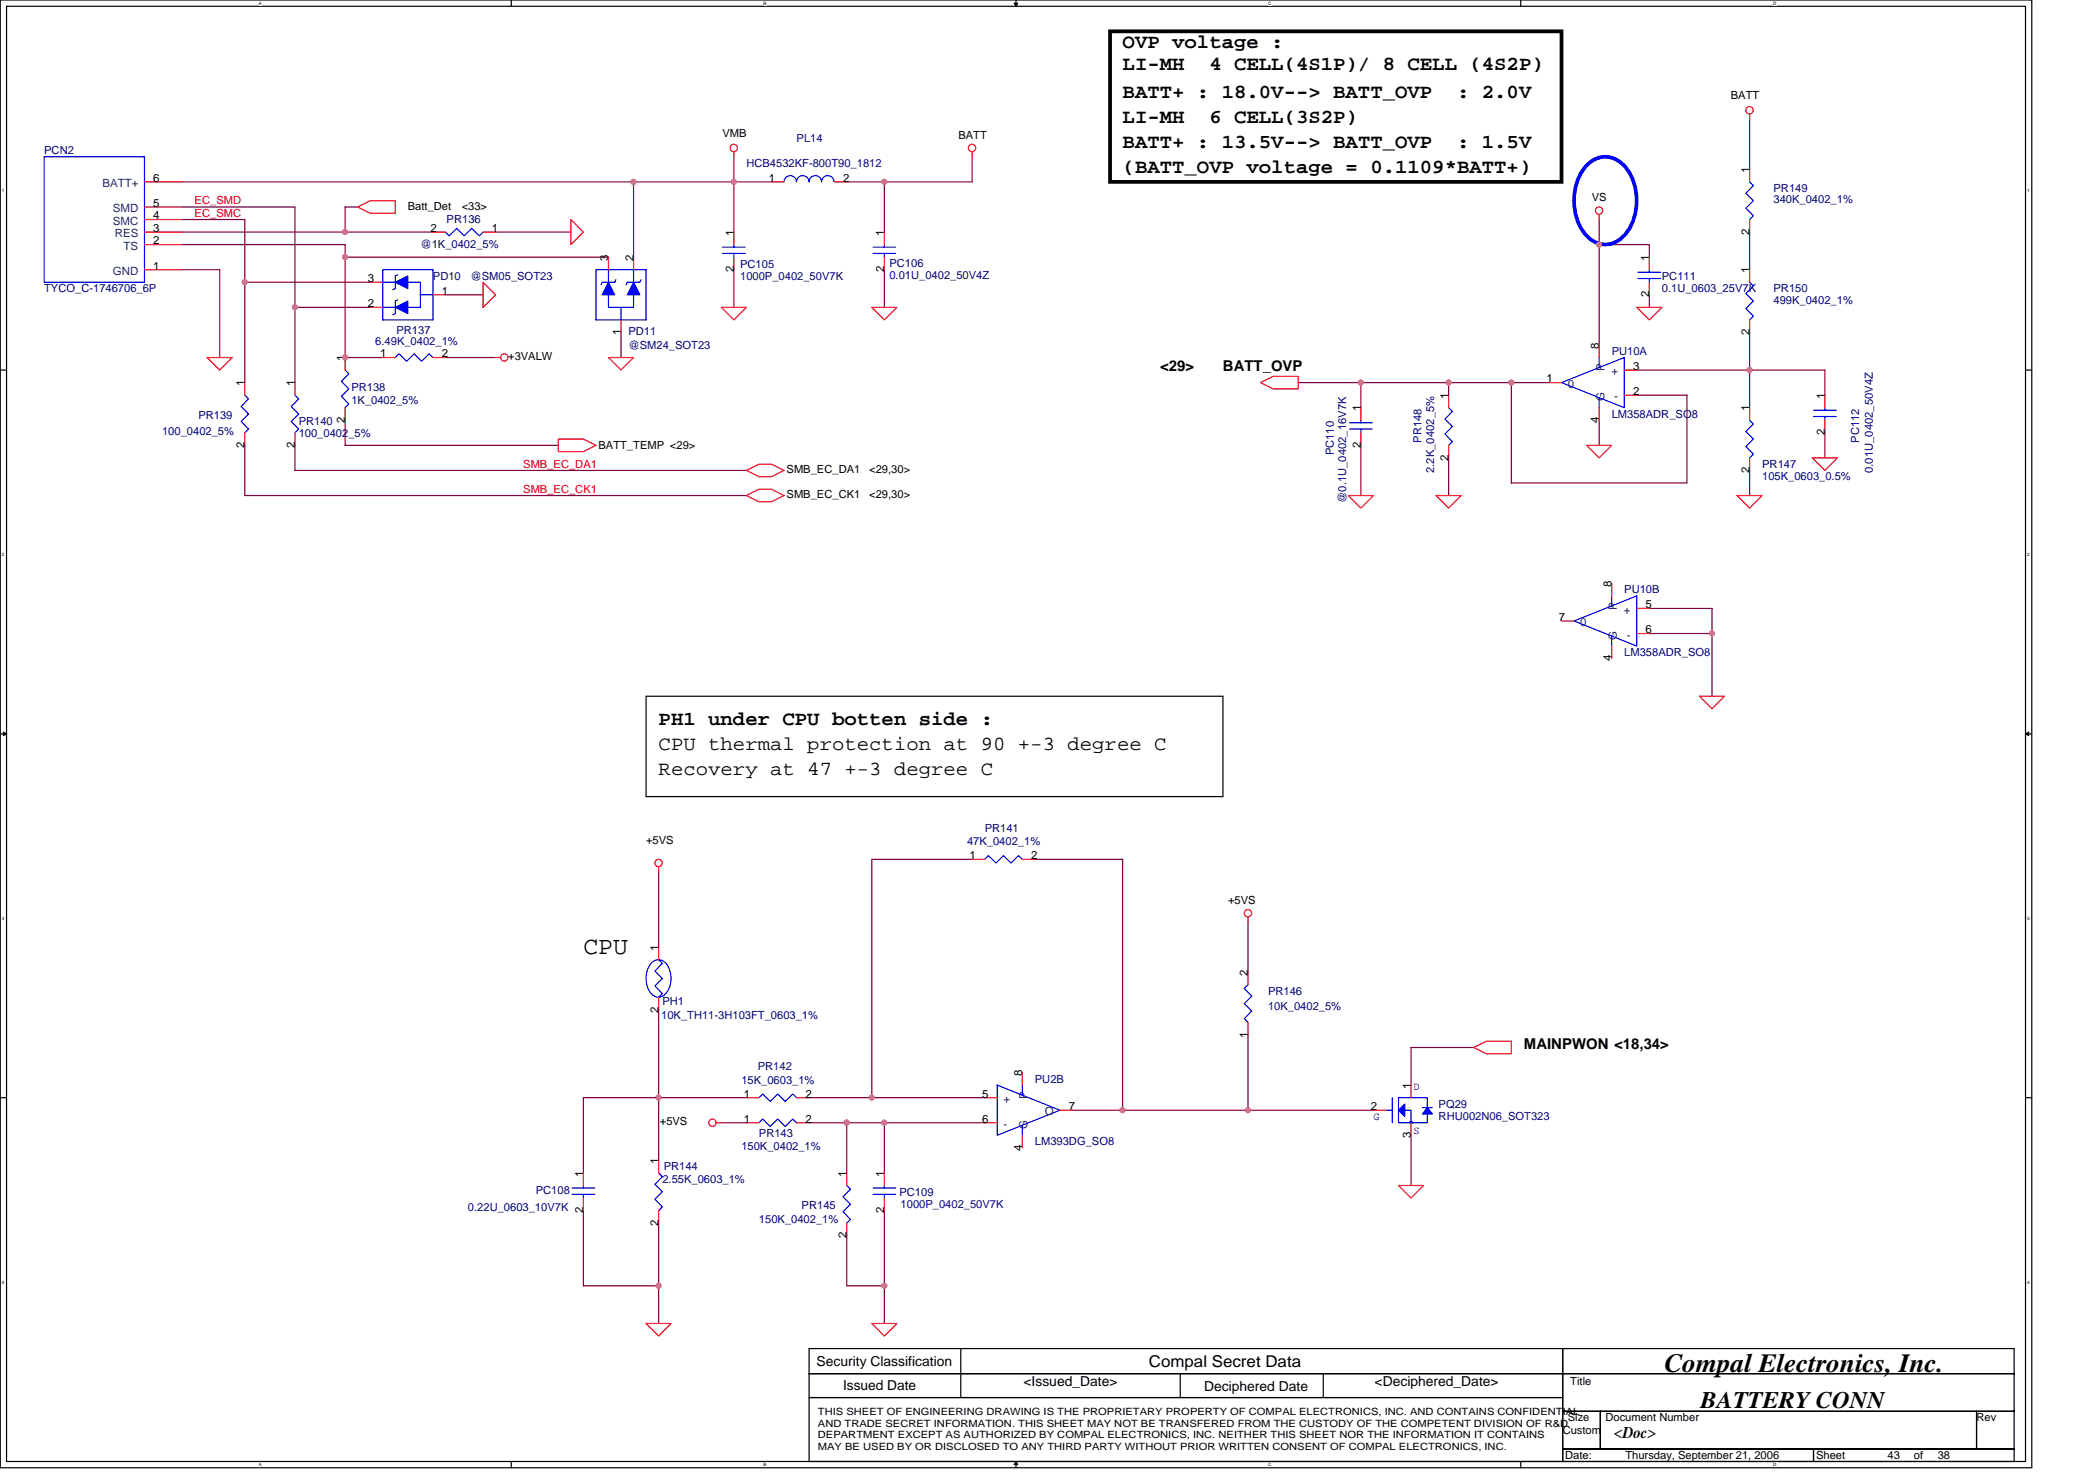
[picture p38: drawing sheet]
<svg xmlns="http://www.w3.org/2000/svg" width="297mm" height="210mm" viewBox="0 0 297 210" stroke-linecap="round" stroke-linejoin="round" font-family="sans-serif">
<defs><g id="words">
<text font-size="3.7" x="236" y="194.5">Compal Electronics, Inc.</text>
<text font-size="3.5" x="82.7" y="135.3">CPU</text>
<text font-size="3.4" x="241.1" y="199.5">BATTERY CONN</text>
<g font-size="2.8">
<text x="159.2" y="6.8">OVP voltage :</text>
<text x="159.2" y="10">LI-MH</text>
<text x="171.5" y="10">4 CELL(4S1P)/ 8 CELL (4S2P)</text>
<text x="159.2" y="13.9">BATT+ : 18.0V--&gt; BATT_OVP</text>
<text x="159.2" y="17.5">LI-MH</text>
<text x="171.5" y="17.5">6 CELL(3S2P)</text>
<text x="206.6" y="13.9">: 2.0V</text>
<text x="159.2" y="21">BATT+ : 13.5V--&gt; BATT_OVP</text>
<text x="206.6" y="21">: 1.5V</text>
<text x="159.2" y="24.6">(BATT_OVP voltage = 0.1109*BATT+)</text>
<text x="93.4" y="102.8">PH1 under CPU botten side :</text>
<text x="93.4" y="106.3">CPU thermal protection at 90 +-3 degree C</text>
<text x="93.4" y="109.8">Recovery at 47 +-3 degree C</text>
</g>
<g font-size="2.3">
<text x="162.9" y="193.7">Compal Secret Data</text>
<text x="228.9" y="203.9">&lt;Doc&gt;</text>
</g>
<g font-size="2.1">
<text x="164.5" y="52.6">&lt;29&gt;</text>
<text x="173.4" y="52.6">BATT_OVP</text>
<text x="216.1" y="148.7">MAINPWON &lt;18,34&gt;</text>
</g>
<g font-size="1.9">
<text x="115.8" y="193.6">Security Classification</text>
<text x="119.5" y="197">Issued Date</text>
<text x="145.1" y="196.4">&lt;Issued_Date&gt;</text>
<text x="170.7" y="197.2">Deciphered Date</text>
<text x="194.9" y="196.4">&lt;Deciphered_Date&gt;</text>
</g>
<g font-size="1.6">
<text x="245.4" y="14">BATT</text>
<text x="102.4" y="19.4">VMB</text>
<text x="135.9" y="19.7">BATT</text>
<text x="21.7" y="25.8">6</text>
<text x="21.7" y="29.3">5</text>
<text x="57.8" y="29.7">Batt_Det</text>
<text x="65.5" y="29.7">&lt;33&gt;</text>
<text x="109" y="25.8">1</text>
<text x="119.5" y="25.8">2</text>
<text x="225.7" y="28.4">VS</text>
<text x="248" y="24.5" transform="rotate(-90 248 24.5)">1</text>
<text x="21.7" y="34.6">2</text>
<text x="21.7" y="32.9">3</text>
<text x="21.7" y="31.1">4</text>
<text x="61" y="32.9">2</text>
<text x="69.7" y="32.9">1</text>
<text x="104" y="33.4" transform="rotate(-90 104 33.4)">1</text>
<text x="125.4" y="33.4" transform="rotate(-90 125.4 33.4)">1</text>
<text x="248" y="33.3" transform="rotate(-90 248 33.3)">2</text>
<text x="21.7" y="38.2">1</text>
<text x="52.1" y="40">3</text>
<text x="62.6" y="41.8">1</text>
<text x="86.3" y="37" transform="rotate(-90 86.3 37)">3</text>
<text x="89.8" y="37" transform="rotate(-90 89.8 37)">2</text>
<text x="104" y="38.6" transform="rotate(-90 104 38.6)">2</text>
<text x="125.4" y="38.6" transform="rotate(-90 125.4 38.6)">2</text>
<text x="233.8" y="37" transform="rotate(-90 233.8 37)">1</text>
<text x="248" y="38.8" transform="rotate(-90 248 38.8)">1</text>
<text x="52.1" y="43.5">2</text>
<text x="88" y="47.5" transform="rotate(-90 88 47.5)">1</text>
<text x="233.8" y="42.2" transform="rotate(-90 233.8 42.2)">2</text>
<text x="248" y="47.5" transform="rotate(-90 248 47.5)">2</text>
<text x="48.9" y="51.2" transform="rotate(-90 48.9 51.2)">1</text>
<text x="53.9" y="50.7">1</text>
<text x="62.6" y="50.7">2</text>
<text x="72" y="51">+3VALW</text>
<text x="226.7" y="49.4" transform="rotate(-90 226.7 49.4)">8</text>
<text x="231.5" y="52.4">3</text>
<text x="34.7" y="54.8" transform="rotate(-90 34.7 54.8)">1</text>
<text x="41.8" y="54.8" transform="rotate(-90 41.8 54.8)">1</text>
<text x="48.9" y="59.9" transform="rotate(-90 48.9 59.9)">2</text>
<text x="192.9" y="58.3" transform="rotate(-90 192.9 58.3)">1</text>
<text x="205.4" y="56.5" transform="rotate(-90 205.4 56.5)">1</text>
<text x="219.3" y="54.2">1</text>
<text x="226.7" y="59.9" transform="rotate(-90 226.7 59.9)">4</text>
<text x="231.5" y="56">2</text>
<text x="248" y="58.3" transform="rotate(-90 248 58.3)">1</text>
<text x="258.7" y="56.5" transform="rotate(-90 258.7 56.5)">1</text>
<text x="34.7" y="63.5" transform="rotate(-90 34.7 63.5)">2</text>
<text x="41.8" y="63.5" transform="rotate(-90 41.8 63.5)">2</text>
<text x="84.9" y="63.6">BATT_TEMP &lt;29&gt;</text>
<text x="192.9" y="63.5" transform="rotate(-90 192.9 63.5)">2</text>
<text x="205.4" y="65.3" transform="rotate(-90 205.4 65.3)">2</text>
<text x="258.7" y="61.7" transform="rotate(-90 258.7 61.7)">2</text>
<text x="111.5" y="70.6">SMB_EC_CK1</text>
<text x="111.5" y="67">SMB_EC_DA1</text>
<text x="123.2" y="70.6">&lt;29,30&gt;</text>
<text x="123.2" y="67">&lt;29,30&gt;</text>
<text x="248" y="67.1" transform="rotate(-90 248 67.1)">2</text>
<text x="228.5" y="83.2" transform="rotate(-90 228.5 83.2)">8</text>
<text x="221" y="88">7</text>
<text x="233.3" y="89.8">6</text>
<text x="233.3" y="86.2">5</text>
<text x="228.5" y="93.7" transform="rotate(-90 228.5 93.7)">4</text>
<text x="91.6" y="119.7">+5VS</text>
<text x="137.5" y="121.8">1</text>
<text x="146.2" y="121.8">2</text>
<text x="174.1" y="128.2">+5VS</text>
<text x="93.4" y="134.8" transform="rotate(-90 93.4 134.8)">1</text>
<text x="93.4" y="143.5" transform="rotate(-90 93.4 143.5)">2</text>
<text x="176.9" y="138.3" transform="rotate(-90 176.9 138.3)">2</text>
<text x="176.9" y="147.1" transform="rotate(-90 176.9 147.1)">1</text>
<text x="105.5" y="155.6">1</text>
<text x="114.2" y="155.6">2</text>
<text x="139.3" y="155.6">5</text>
<text x="144.9" y="152.5" transform="rotate(-90 144.9 152.5)">8</text>
<text x="200" y="154.3" transform="rotate(-90 200 154.3)">1</text>
<text x="93.6" y="159.5">+5VS</text>
<text x="105.5" y="159.1">1</text>
<text x="114.2" y="159.1">2</text>
<text x="139.3" y="159.1">6</text>
<text x="151.5" y="157.3">7</text>
<text x="194.4" y="157.3">2</text>
<text x="200" y="161.3" transform="rotate(-90 200 161.3)">3</text>
<text x="82.7" y="166.8" transform="rotate(-90 82.7 166.8)">1</text>
<text x="93.4" y="165" transform="rotate(-90 93.4 165)">1</text>
<text x="120" y="166.8" transform="rotate(-90 120 166.8)">1</text>
<text x="125.4" y="166.8" transform="rotate(-90 125.4 166.8)">1</text>
<text x="144.9" y="163.1" transform="rotate(-90 144.9 163.1)">4</text>
<text x="82.7" y="172" transform="rotate(-90 82.7 172)">2</text>
<text x="93.4" y="173.7" transform="rotate(-90 93.4 173.7)">2</text>
<text x="125.4" y="172" transform="rotate(-90 125.4 172)">2</text>
<text x="120" y="175.5" transform="rotate(-90 120 175.5)">2</text>
<text x="222.6" y="196.3">Title</text>
<text x="221.6" y="203.2">Custom</text>
<text x="222.3" y="201.4">Size</text>
<text x="227.6" y="201.4">Document Number</text>
<text x="280.2" y="201.4">Rev</text>
<text x="221.9" y="206.8">Date:</text>
<text x="230.5" y="206.8">Thursday, September 21, 2006</text>
<text x="257.5" y="206.8">Sheet</text>
<text x="267.6" y="206.8">43</text>
<text x="271.4" y="206.8">of</text>
<text x="274.7" y="206.8">38</text>
</g>
<g font-size="1.6" fill="#000080">
<text x="6.3" y="21.9">PCN2</text>
<text x="105.8" y="23.6">HCB4532KF-800T90_1812</text>
<text x="112.9" y="20.1">PL14</text>
<text x="251.5" y="27.2">PR149</text>
<text x="251.5" y="28.8">340K_0402_1%</text>
<text x="59.6" y="35.2">@1K_0402_5%</text>
<text x="63.3" y="31.6">PR136</text>
<text x="6.3" y="41.4">TYCO_C-1746706_6P</text>
<text x="61.4" y="39.6">PD10</text>
<text x="66.7" y="39.6">@SM05_SOT23</text>
<text x="104.9" y="38">PC105</text>
<text x="104.9" y="39.6">1000P_0402_50V7K</text>
<text x="126.1" y="37.9">PC106</text>
<text x="126.1" y="39.5">0.01U_0402_50V4Z</text>
<text x="235.6" y="39.6">PC111</text>
<text x="235.6" y="41.4">0.1U_0603_25V7K</text>
<text x="251.5" y="41.4">PR150</text>
<text x="56.2" y="47.3">PR137</text>
<text x="89.1" y="47.5">PD11</text>
<text x="251.5" y="43">499K_0402_1%</text>
<text x="53.2" y="48.9">6.49K_0402_1%</text>
<text x="89.1" y="49.4">@SM24_SOT23</text>
<text x="228.5" y="50.3">PU10A</text>
<text x="28.1" y="59.4">PR139</text>
<text x="49.8" y="55.5">PR138</text>
<text x="49.8" y="57.3">1K_0402_5%</text>
<text x="228.5" y="59.2">LM358ADR_SO8</text>
<text x="23" y="61.7">100_0402_5%</text>
<text x="42.4" y="60.3">PR140</text>
<text x="42.4" y="61.9">100_0402_5%</text>
<text x="189.1" y="64.5" transform="rotate(-90 189.1 64.5)">PC110</text>
<text x="201.5" y="62.8" transform="rotate(-90 201.5 62.8)">PR148</text>
<text x="263.6" y="62.8" transform="rotate(-90 263.6 62.8)">PC112</text>
<text x="190.9" y="71.3" transform="rotate(-90 190.9 71.3)">@0.1U_0402_16V7K</text>
<text x="203.3" y="67" transform="rotate(-90 203.3 67)">2.2K_0402_5%</text>
<text x="249.8" y="66.3">PR147</text>
<text x="249.8" y="68.1">105K_0603_0.5%</text>
<text x="265.6" y="67" transform="rotate(-90 265.6 67)">0.01U_0402_50V4Z</text>
<text x="230.3" y="84.1">PU10B</text>
<text x="230.3" y="93">LM358ADR_SO8</text>
<text x="137.1" y="119.8">47K_0402_1%</text>
<text x="139.6" y="117.9">PR141</text>
<text x="93.9" y="142.4">PH1</text>
<text x="179.8" y="141">PR146</text>
<text x="179.8" y="143.1">10K_0402_5%</text>
<text x="93.7" y="144.4">10K_TH11-3H103FT_0603_1%</text>
<text x="105.1" y="153.6">15K_0603_1%</text>
<text x="107.4" y="151.7">PR142</text>
<text x="146.7" y="153.4">PU2B</text>
<text x="107.6" y="161.1">PR143</text>
<text x="204" y="157">PQ29</text>
<text x="204" y="158.8">RHU002N06_SOT323</text>
<text x="93.9" y="167.7">2.55K_0603_1%</text>
<text x="94.1" y="165.9">PR144</text>
<text x="105.1" y="163">150K_0402_1%</text>
<text x="146.7" y="162.3">LM393DG_SO8</text>
<text x="66.4" y="171.6">0.22U_0603_10V7K</text>
<text x="76" y="169.3">PC108</text>
<text x="107.6" y="173.4">150K_0402_1%</text>
<text x="113.7" y="171.4">PR145</text>
<text x="127.5" y="169.4">PC109</text>
<text x="127.7" y="171.2">1000P_0402_50V7K</text>
</g>
<g font-size="1.6" fill="#004080">
<text x="14.5" y="26.5">BATT+</text>
<text x="16" y="30.1">SMD</text>
<text x="16" y="31.8">SMC</text>
<text x="16.3" y="33.6">RES</text>
<text x="17.5" y="35.4">TS</text>
<text x="16" y="38.9">GND</text>
<text x="227.5" y="52.6" transform="rotate(-90 227.5 52.6)">P</text>
<text x="228.5" y="53.2">+</text>
<text x="222.3" y="54.9">0</text>
<text x="227.5" y="56.9" transform="rotate(-90 227.5 56.9)">G</text>
<text x="228.9" y="56.7">-</text>
<text x="224.1" y="88.7">0</text>
<text x="229.3" y="86.4" transform="rotate(-90 229.3 86.4)">P</text>
<text x="230.2" y="87">+</text>
<text x="229.3" y="90.7" transform="rotate(-90 229.3 90.7)">G</text>
<text x="230.6" y="90.5">-</text>
<text x="145.7" y="155.8" transform="rotate(-90 145.7 155.8)">P</text>
<text x="142.3" y="156.3">+</text>
<text x="142.3" y="159.9">-</text>
<text x="145.7" y="160" transform="rotate(-90 145.7 160)">G</text>
<text x="148.1" y="158.1">O</text>
</g>
<g font-size="1.6" fill="#f00">
<text x="27.6" y="29">EC_SMD</text>
<text x="27.6" y="30.8">EC_SMC</text>
<text x="74.2" y="69.9">SMB_EC_CK1</text>
<text x="74.2" y="66.3">SMB_EC_DA1</text>
</g>
<g font-size="1.6" fill="#00f">
<text x="200.4" y="154.5">D</text>
<text x="194.7" y="158.8">G</text>
<text x="200.4" y="160.7">S</text>
</g>
<g font-size="1.4">
<text x="116" y="200.6">THIS SHEET OF ENGINEERING DRAWING IS THE PROPRIETARY PROPERTY OF COMPAL ELECTRONICS, INC. AND CONTAINS CONFIDENTIAL</text>
<text x="116" y="202.2">AND TRADE SECRET INFORMATION. THIS SHEET MAY NOT BE TRANSFERED FROM THE CUSTODY OF THE COMPETENT DIVISION OF R&amp;D</text>
<text x="116" y="203.8">DEPARTMENT EXCEPT AS AUTHORIZED BY COMPAL ELECTRONICS, INC. NEITHER THIS SHEET NOR THE INFORMATION IT CONTAINS</text>
<text x="116" y="205.5">MAY BE USED BY OR DISCLOSED TO ANY THIRD PARTY WITHOUT PRIOR WRITTEN CONSENT OF COMPAL ELECTRONICS, INC.</text>
</g>
<g font-size=".6">
<text x="36.7" y=".7">A</text>
<text x="108.3" y=".7">B</text>
<text x="179.8" y=".7">C</text>
<text x="251.4" y=".7">D</text>
<text x=".3" y="27.2">1</text>
<text x="287.4" y="27.2">1</text>
<text x=".3" y="78.8">2</text>
<text x="287.4" y="78.8">2</text>
<text x=".3" y="130.4">3</text>
<text x="287.4" y="130.4">3</text>
<text x=".3" y="181.9">4</text>
<text x="287.4" y="181.9">4</text>
<text x="36.7" y="207.8">A</text>
<text x="108.3" y="207.8">B</text>
<text x="179.8" y="207.8">C</text>
<text x="251.4" y="207.8">D</text>
</g>
</g></defs>
<path d="M0 0h288.1v208h-288.1zM.9 .9h286.3v206.2h-286.3z" fill="none" stroke="#000" stroke-width=".17"/>
<g fill="#fff">
<path d="M36.7 .1h.4v.7h-.4z"/>
<path d="M36.7 207.2h.4v.7h-.4z"/>
</g>
<path d="M72.5 0v.9M72.5 207.1v.9" fill="none" stroke="#000" stroke-width=".17"/>
<g fill="#fff">
<path d="M108.3 .1h.4v.7h-.4z"/>
<path d="M108.3 207.2h.4v.7h-.4z"/>
</g>
<path d="M144.1 0v.9M144.1 207.1v.9" fill="none" stroke="#000" stroke-width=".17"/>
<path d="M143.8 .4h.5l-.2 .5zM144.1 207.1l.2 .5h-.5z" fill="#000" stroke="#000" stroke-width=".14"/>
<g fill="#fff">
<path d="M179.8 .1h.5v.7h-.5z"/>
<path d="M179.8 207.2h.5v.7h-.5z"/>
</g>
<path d="M215.6 0v.9M215.6 207.1v.9" fill="none" stroke="#000" stroke-width=".17"/>
<g fill="#fff">
<path d="M251.4 .1h.4v.7h-.4z"/>
<path d="M251.4 207.2h.4v.7h-.4z"/>
<path d="M.3 26.7h.3v.7h-.3z"/>
<path d="M287.4 26.7h.4v.7h-.4z"/>
<path d="M.3 78.2h.3v.7h-.3z"/>
<path d="M287.4 78.2h.4v.7h-.4z"/>
</g>
<path d="M0 52.5h.9M287.2 52.5h.9" fill="none" stroke="#000" stroke-width=".17"/>
<g fill="#fff">
<path d="M.3 129.8h.3v.7h-.3z"/>
<path d="M287.4 129.8h.4v.7h-.4z"/>
</g>
<path d="M0 104h.9M287.2 104h.9" fill="none" stroke="#000" stroke-width=".17"/>
<path d="M.5 103.7l.4 .3-.4 .3zM287.2 104l.4-.3v.6z" fill="#000" stroke="#000" stroke-width=".14"/>
<g fill="#fff">
<path d="M.3 181.4h.3v.7h-.3z"/>
<path d="M287.4 181.4h.4v.7h-.4z"/>
</g>
<g fill="none" stroke="#000" stroke-width=".17">
<path d="M91.6 98.7h81.8v14.2h-81.8zM0 155.6h.9M287.2 155.6h.9M114.7 191.1h106.9v3.6h-106.9zM114.7 194.7h106.9v3.4h-106.9zM114.7 198.1h106.9v9h-106.9zM136.2 191.1v7M167.3 194.7v3.4M187.6 194.7v3.4M221.6 191.1h64v3.6h-64zM221.6 194.7h64v5.3h-64zM221.6 200h5.3v5.4h-5.3z"/>
<path d="M221.6 205.4h35.5v1.7h-35.5zM226.9 200h53.3v5.4h-53.3zM257.1 205.4h28.5v1.7h-28.5zM280.2 200h5.4v5.4h-5.4z"/>
</g>
<g fill="none" stroke="#800040" stroke-width=".17">
<path d="M248.1 16.9v7.1M25.8 25.8h64v10.6M25.8 31.1h8.9v8.9h17.8M25.8 34.7h23.1v1.7h37.4M25.8 38.2h5.4v12.5M25.8 29.3h16v24.9M25.8 32.9h35.6M48.9 36.4v14.3h5.4M50.7 29.3h-1.8v3.6M70.3 32.9h10.6M89.8 25.8h19.6M104.1 22.2v10.7"/>
<path d="M104.1 38.2v5.4M125.4 25.8v7.1M125.4 38.2v5.4M137.8 22.2v3.6h-17.7M226.7 34.7h7.1v1.7M226.7 31.1v17.8M248.1 32.9v5.3M34.7 40v14.2M41.8 43.6h10.7M48.9 59.6v3.5h30.3M63.2 41.8h5.3M63.2 50.7h7.1"/>
<path d="M88.1 47.1v3.6M184.1 54.2h35.5M193 54.2v3.6M205.4 54.2v1.8M214.3 54.2v14.3h24.9v-12.5h-7.1M226.7 59.6v3.5M232.1 52.5h26.6v3.5M233.8 41.8v1.8M248.1 47.1v10.7M34.7 63.1v7.1h71.1M41.8 63.1v3.6h64M193 63.1v7.1"/>
<path d="M205.4 64.9v5.3M248.1 66.7v3.5M258.7 61.3v3.6M233.8 86.2h8.9v12.5M233.8 89.8h8.9M93.4 123.6v10.6M137.8 121.8h-14.2v33.8M146.7 121.8h12.5v35.6M177 130.7v7.1M93.4 143.1v21.4M102.3 159.1h3.5M105.8 155.6h-23.1v10.6"/>
<path d="M114.7 159.1h24.9M114.7 155.6h24.9M120.1 159.1v7.1M125.4 159.1v7.1M152.1 157.4h42.6M177 146.7v10.7M209 148.5h-8.9v5.3M82.7 171.6v10.6h10.7M93.4 173.4v14.2M120.1 175.1v7.1h5.3M125.4 171.6v16M200.1 160.9v7.1"/>
</g>
<g fill="#f0f" stroke="#f0f" stroke-width=".17">
<circle cx="104" cy="25.8" r=".35"/>
<circle cx="48.9" cy="50.7" r=".35"/>
<circle cx="48.9" cy="36.4" r=".35"/>
<circle cx="125.4" cy="25.8" r=".35"/>
<circle cx="34.7" cy="40" r=".35"/>
<circle cx="48.9" cy="32.9" r=".35"/>
<circle cx="89.8" cy="25.8" r=".35"/>
<circle cx="41.8" cy="43.5" r=".35"/>
<circle cx="93.4" cy="155.6" r=".35"/>
<circle cx="120" cy="159.1" r=".35"/>
<circle cx="125.4" cy="182.2" r=".35"/>
<circle cx="125.4" cy="159.1" r=".35"/>
<circle cx="123.6" cy="155.6" r=".35"/>
<circle cx="159.2" cy="157.3" r=".35"/>
<circle cx="176.9" cy="157.3" r=".35"/>
<circle cx="93.4" cy="182.2" r=".35"/>
<circle cx="214.3" cy="54.2" r=".35"/>
<circle cx="248.1" cy="52.4" r=".35"/>
<circle cx="205.4" cy="54.2" r=".35"/>
<circle cx="192.9" cy="54.2" r=".35"/>
<circle cx="226.7" cy="34.7" r=".35"/>
<circle cx="242.7" cy="89.8" r=".35"/>
</g>
<g fill="none" stroke="#f00" stroke-width=".17">
<path d="M248.1 16.2v.7M20.5 25.8h5.3M20.5 34.7h5.3M20.5 29.3h5.3M20.5 38.2h5.3M20.5 31.1h5.3M20.5 32.9h5.3M50.7 29.3l1.8-.9h3.5v1.8h-3.5zM61.4 32.9h1.8M68.5 32.9h1.8M80.9 31.1l1.8 1.8-1.8 1.8zM86.3 36.4v1.8"/>
<path d="M89.8 36.4v1.8M104.1 21.5v.7M104.1 32.9v1.8M104.1 36.4v1.8M109.4 25.8h1.8M118.3 25.8h1.8M125.4 32.9v1.8M125.4 36.4v1.8M137.8 21.5v.7M226.7 30.4v.7M233.8 36.4v1.8M248.1 24v1.8"/>
<path d="M248.1 31.1v1.8M248.1 38.2v1.8M29.4 50.7h3.5l-1.7 1.8zM34.7 54.2v1.8M41.8 54.2v1.8M48.9 50.7v1.8M48.9 57.8v1.8M52.5 43.6h1.8M52.5 40h1.8M54.3 50.7h1.7M61.4 50.7h1.8M61.4 41.8h1.8"/>
<path d="M68.5 40l1.8 1.8-1.8 1.8zM70.3 50.7h.7M86.3 50.7h3.5l-1.7 1.8zM88.1 45.3v1.8M102.3 43.6h3.5l-1.7 1.7zM123.6 43.6h3.6l-1.8 1.7zM178.7 54.2l1.8-.9h3.6v1.8h-3.6zM193 57.8v1.8M205.4 56v1.8M219.6 54.2h1.8M226.7 48.9v1.8M226.7 57.8v1.8"/>
<path d="M230.3 52.5h1.8M230.3 56h1.8M232.1 43.6h3.5l-1.8 1.7zM233.8 40v1.8M248.1 45.3v1.8M248.1 57.8v1.8M258.7 56v1.8M258.7 59.6v1.7M34.7 61.3v1.8M41.8 61.3v1.8M79.2 62.2h3.5l1.8 .9-1.8 .9h-3.5zM105.8 70.2l1.8-.9h1.8l1.8 .9-1.8 .9h-1.8z"/>
<path d="M105.8 66.7l1.8-.9h1.8l1.8 .9-1.8 .9h-1.8zM191.2 70.2h3.5l-1.7 1.8zM193 61.3v1.8M203.6 70.2h3.6l-1.8 1.8zM205.4 63.1v1.8M225 63.1h3.5l-1.8 1.8zM246.3 70.2h3.5l-1.7 1.8zM248.1 64.9v1.8M257 64.9h3.5l-1.8 1.8zM221.4 88h1.8M228.5 82.7v1.8M228.5 91.6v1.7"/>
<path d="M232.1 86.2h1.7M232.1 89.8h1.7M241 98.7h3.5l-1.8 1.8zM93.4 122.9v.7M93.4 134.2v1.8M137.8 121.8h1.8M144.9 121.8h1.8M177 130v.7M177 137.8v1.8M93.4 141.4v1.7M101.6 159.1h.7M105.8 159.1h1.8"/>
<path d="M105.8 155.6h1.8M112.9 159.1h1.8M112.9 155.6h1.8M139.6 159.1h1.8M139.6 155.6h1.8M144.9 152v1.8M150.3 157.4h1.8M177 144.9v1.8M194.7 157.4h1.8M200.1 153.8v1.8M200.1 159.1v1.8M209 148.5l1.7-.9h3.6v1.8h-3.6z"/>
<path d="M82.7 166.2v1.8M82.7 169.8v1.8M93.4 164.5v1.7M93.4 171.6v1.8M120.1 166.2v1.8M120.1 173.4v1.7M125.4 166.2v1.8M125.4 169.8v1.8M144.9 160.9v1.8M198.3 168h3.5l-1.7 1.8zM91.6 187.6h3.6l-1.8 1.8zM123.6 187.6h3.6l-1.8 1.8z"/>
<circle cx="248.1" cy="15.6" r=".52"/>
<circle cx="104" cy="21" r=".52"/>
<circle cx="137.8" cy="21" r=".52"/>
<circle cx="226.7" cy="29.9" r=".52"/>
<circle cx="71.5" cy="50.7" r=".52"/>
<circle cx="93.4" cy="122.3" r=".52"/>
<circle cx="176.9" cy="129.4" r=".52"/>
<circle cx="101" cy="159.1" r=".52"/>
</g>
<path d="M157.4 4.4h64v21.4h-64z" fill="none" stroke="#000" stroke-width=".53"/>
<path d="M225 23.4a3.6 3.6 0 0 1 5.7 .6 7.9 7.9 0 0 1-.5 9.4 3.5 3.5 0 0 1-5.7-.6 8 8 0 0 1 .5-9.4z" fill="none" stroke="#00f" stroke-width=".53"/>
<g fill="none" stroke="#00f" stroke-width=".17">
<path d="M6.3 22.2h14.2v17.8h-14.2zM54.3 38.2h7.1v7.1h-7.1zM56.4 38.9l-.4 .2v1.8l-.3 .2M63.2 32.9l.5 .5 1.1-1 1 1 1.1-1 1.1 1 .5-.5M84.5 38.2h7.1v7.1h-7.1zM86.3 38.2v1.8M87.3 39.6l-.1 .4h-1.8l-.2 .4M89.8 38.2v1.8M90.9 39.6l-.2 .4h-1.8l-.1 .4M102.4 35.9h3.3M102.4 35h3.3M104.1 34.7v.3"/>
<path d="M104.1 35.9v.5M111.2 25.8a.88 .88 0 0 1 .8-.9 .88 .88 0 0 1 .9 .9 .89 .89 0 0 1 .9-.9 .89 .89 0 0 1 .9 .9 .89 .89 0 0 1 .9-.9 .89 .89 0 0 1 .9 .9M116.5 25.8a.88 .88 0 0 1 .9-.9 .88 .88 0 0 1 .9 .9M123.8 35.9h3.2M123.8 35h3.2M125.4 34.7v.3M125.4 35.9v.5M232.2 39.5h3.3M232.2 38.6h3.3M233.8 38.2v.4M233.8 39.5v.5M248.1 25.8l.5 .5-1.1 1.1 1.1 1-1.1 1.1 1.1 1.1-.5 .5"/>
<path d="M34.7 56l.5 .5-1 1.1 1 1.1-1 1 1 1.1-.5 .5M41.8 56l.6 .5-1.1 1.1 1.1 1.1-1.1 1 1.1 1.1-.6 .5M48.9 52.5l.6 .5-1.1 1.1 1.1 1-1.1 1.1 1.1 1.1-.6 .5M54.3 43.6h1.7M54.3 40h1.7M56 50.7l.6-.6 1.1 1.1 1-1.1 1.1 1.1 1.1-1.1 .5 .6M56.4 42.5l-.4 .2v1.7l-.3 .2M57.8 40h1.8v1.8M59.6 41.8v1.8h-1.8M59.6 41.8h1.8M86.3 41.8v1.8h1.8M88.1 43.6v1.7"/>
<path d="M89.8 41.8v1.8h-1.7M191.3 59.9h3.3M193 59.6v.3M205.4 57.8l.5 .5-1 1.1 1 1.1-1 1 1 1.1-.5 .5M221.4 54.2l8.9-3.5v7.1zM226.7 50.7v1.4M226.7 56.4v1.4M248.1 40l.5 .5-1.1 1.1 1.1 1.1-1.1 1 1.1 1.1-.5 .5M248.1 59.6l.5 .5-1.1 1.1 1.1 1-1.1 1.1 1.1 1.1-.5 .5M257.1 59h3.2M257.1 58.1h3.2M258.7 57.8v.3"/>
<path d="M258.7 59v.6M191.3 60.8h3.3M193 60.8v.5M223.2 88l8.9-3.5v7.1zM228.5 84.5v1.4M228.5 90.1v1.5M92.5 136.4a1.35 1.35 0 0 1 2.1 .4 3.5 3.5 0 0 1-.3 4.2 1.34 1.34 0 0 1-2.2-.5 3.5 3.5 0 0 1 .4-4.1zM93.4 136l.5 .5-1 1.1 1 1.1-1 1 1 1.1-.5 .6M139.6 121.8l.5-.5 1.1 1 1.1-1 1 1 1.1-1 .5 .5M177 139.6l-.6 .5 1.1 1.1-1.1 1 1.1 1.1-1.1 1.1 .6 .5M107.6 159.1l.5-.5 1.1 1.1 1.1-1.1 1 1.1 1.1-1.1 .5 .5M107.6 155.6l.5-.6 1.1 1.1 1.1-1.1 1 1.1 1.1-1.1 .5 .6"/>
<path d="M141.4 153.8l8.9 3.6-8.9 3.5zM144.9 153.8v1.4M144.9 159.5v1.4M196.5 157.4h.9M197.4 155.6v3.5M201.7 157h1.4M202.4 157v-1.4h-4.1v3.5h1.8v-1.7h-.9M202.4 157.9v1.2h-2.3h.1v-.1h-.3v.1M81.1 169.3h3.2M81.1 168.4h3.2M82.7 168v.4M82.7 169.3v.5"/>
<path d="M93.4 166.2l.5 .6-1 1.1 1 1-1 1.1 1 1-.5 .6M120.1 168l.5 .6-1.1 1 1.1 1.1-1.1 1 1.1 1.1-.5 .6M123.8 169.3h3.2M123.8 168.4h3.2M125.4 168v.4M125.4 169.3v.5"/>
</g>
<g fill="#00f" stroke="#00f" stroke-width=".17">
<path d="M56 43.6l1.8-.9v1.7z" fill-rule="evenodd"/>
<path d="M56 40l1.8-.9v1.8z" fill-rule="evenodd"/>
<path d="M198.3 157.4l.9-.9v1.7z" fill-rule="evenodd"/>
<path d="M202.4 157l.7 .9h-1.4z" fill-rule="evenodd"/>
<path d="M89.8 40l.9 1.8h-1.8z" fill-rule="evenodd"/>
<path d="M86.3 40l.9 1.8h-1.8z" fill-rule="evenodd"/>
</g>
<use href="#words"/>
</svg>
